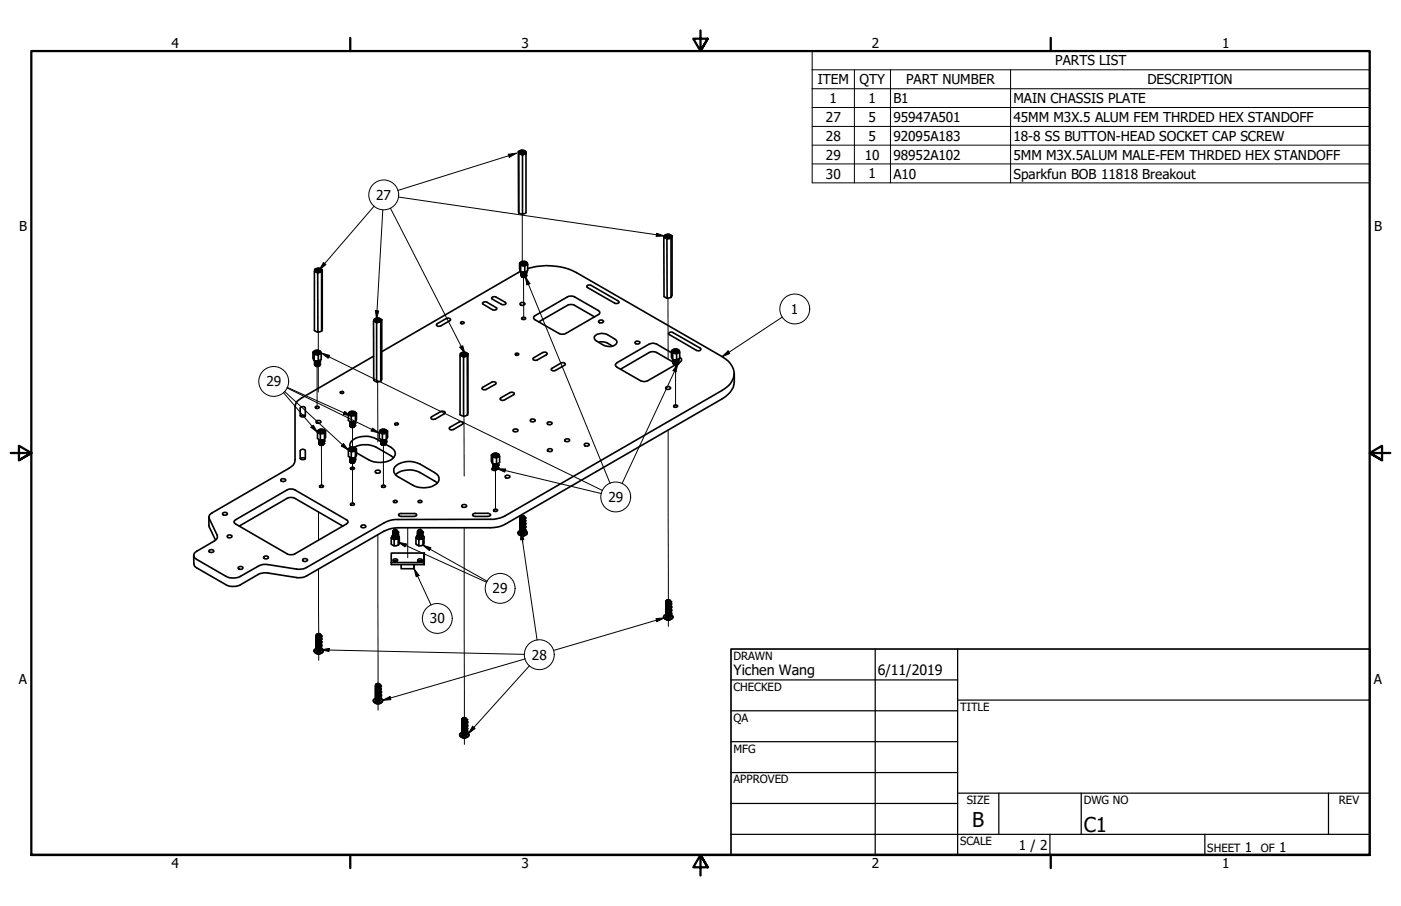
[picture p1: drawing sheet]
<svg xmlns="http://www.w3.org/2000/svg" width="432mm" height="279mm" viewBox="0 0 432 279" stroke-linecap="round" stroke-linejoin="round" font-family="sans-serif">
<defs><g id="words">
<g font-size="6.3">
<text x="299.7" y="255.1">B</text>
<text x="334" y="256.5">C1</text>
</g>
<g font-size="4.4">
<text x="226.1" y="208">Yichen Wang</text>
<text x="270.5" y="208.2">6/11/2019</text>
</g>
<g font-size="4.2">
<text x="52.8" y="14.7">4</text>
<text x="160.8" y="14.7">3</text>
<text x="268.7" y="14.7">2</text>
<text x="376.7" y="14.7">1</text>
<text x="325.2" y="20.2">PARTS LIST</text>
<text x="252" y="26">ITEM</text>
<text x="264.9" y="26">QTY</text>
<text x="279.3" y="26">PART NUMBER</text>
<text x="353.6" y="26">DESCRIPTION</text>
<text x="255.7" y="31.8">1</text>
<text x="267.7" y="31.8">1</text>
<text x="275.3" y="31.8">B1</text>
<text x="312.4" y="31.8">MAIN CHASSIS PLATE</text>
<text x="254.5" y="37.6">27</text>
<text x="267.7" y="37.6">5</text>
<text x="275.3" y="37.6">95947A501</text>
<text x="312.4" y="37.6">45MM M3X.5 ALUM FEM THRDED HEX STANDOFF</text>
<text x="254.5" y="43.4">28</text>
<text x="267.7" y="43.4">5</text>
<text x="275.3" y="43.4">92095A183</text>
<text x="312.4" y="43.4">18-8 SS BUTTON-HEAD SOCKET CAP SCREW</text>
<text x="254.5" y="49.2">29</text>
<text x="266.6" y="49.2">10</text>
<text x="275.3" y="49.2">98952A102</text>
<text x="312.4" y="49.2">5MM M3X.5ALUM MALE-FEM THRDED HEX STANDOFF</text>
<text x="254.5" y="55.1">30</text>
<text x="267.7" y="55">1</text>
<text x="275.3" y="55.1">A10</text>
<text x="312.4" y="55.1">Sparkfun BOB 11818 Breakout</text>
<text x="116" y="61.7">27</text>
<text x="5.9" y="71.4">B</text>
<text x="423.5" y="71.4">B</text>
<text x="243.8" y="96.8">1</text>
<text x="82.1" y="119.2">29</text>
<text x="187.5" y="154.8">29</text>
<text x="151.8" y="183">29</text>
<text x="132.5" y="192.3">30</text>
<text x="164" y="203.5">28</text>
<text x="5.8" y="211.1">A</text>
<text x="423.4" y="211.1">A</text>
<text x="314" y="262.3">1 / 2</text>
<text x="383.7" y="262.8">1</text>
<text x="394.2" y="262.8">1</text>
<text x="52.8" y="267.7">4</text>
<text x="160.8" y="267.7">3</text>
<text x="268.7" y="267.7">2</text>
<text x="376.7" y="267.7">1</text>
</g>
<g font-size="3.5">
<text x="226.1" y="203.5">DRAWN</text>
<text x="226.1" y="213">CHECKED</text>
<text x="295.9" y="219.2">TITLE</text>
<text x="226.1" y="222.6">QA</text>
<text x="226.1" y="232.1">MFG</text>
<text x="226.1" y="241.6">APPROVED</text>
<text x="297.9" y="248">SIZE</text>
<text x="334" y="248">DWG NO</text>
<text x="412.7" y="247.9">REV</text>
<text x="295.9" y="260.7">SCALE</text>
<text x="372.1" y="262.8">SHEET</text>
<text x="388.6" y="262.8">OF</text>
</g>
</g></defs>
<!-- layer: Tweak Trail (ANSI) -->
<g fill="none" stroke="#000" stroke-width=".31">
<path d="M161 66v14.6M161.4 85.5v12.6M205.9 91.9v18.6M97.7 113v12.5M98.1 102.4v18.5M116.4 117.8l.1 18.5M208.2 112.6v12.6M99.1 136h.1M99.1 137.4v12.5M108.6 130.5h.1M108.6 131.8v6.1M118.2 136h.1"/>
<path d="M118.2 137.4v12.5M143 128.3l.1 18.5M205.9 132.6l.1 52.7M98.2 157.9v8.7M108.6 141.5h.1M108.6 142.9v12.5M152.7 144.7v12.6M161.1 158.6v.7M98.2 175.5v20.2M116.5 164.9v46.2M121.9 162.8v.9M125.7 162.8v9.2"/>
<path d="M129.5 162.8v.9M143.1 162.8v58.9M161.1 165.4v1.9M206 191.3v1.9M98.2 201.7v1.9M116.5 217.1v1.9M143.1 227.6v2"/>
</g>
<!-- layer: Visible (ANSI) -->
<g fill="none" stroke="#000" stroke-width=".51">
<path d="M159.8 46.7l.1 19M159.9 47.5l1.1 .3M159.9 46.8a1.41 1.41 0 0 1 2.2 .2 1.35 1.35 0 0 1-2.3 .1zM159.9 47.5v18.2M160.3 46.7l.4-.1a.81 .81 0 0 1 1 .4l-.3 .4h-.7l-.5-.3zM160.4 47.3a.62 .62 0 0 1 .5-.7 .62 .62 0 0 1 .7 .5l-.1 .2M160.4 47.3v-.2l.1 .3h.9M160.4 47.1a.72 .72 0 0 1 1.1 .1 .64 .64 0 0 0-1.1 0M160.4 47.3l.2-.2 .9 .2M160.4 47.2l.5-.1 .6 .2M160.7 46.9h.5M160.7 47.1h.5"/>
<path d="M160.7 47.3h.5M161 47.8v18.2M161.4 46.8l-.6-.1-.5 .2M162.1 47.4v18.2l-1.1 .4M162.1 47.4l-1.1 .4M162.1 47.4v-.2a1.15 1.15 0 0 0-1.8-.7l-.5 .2 .1 .8M159.9 65.7l1.1 .3M204.6 73.2l.1 18.2 .9 .5M204.9 72.6a1.2 1.2 0 0 1 2 .5 1.41 1.41 0 0 1-2.2-.1zM205.3 73.2l-.1-.1a.61 .61 0 0 1 .7-.5 .61 .61 0 0 1 .5 .7M205.3 73.1a.68 .68 0 0 1 1.1 .1M205.3 73.2l.5-.2 .6 .3"/>
<path d="M205.4 72.6l.7-.1 .5 .3a.7 .7 0 0 1-.7 .6 .7 .7 0 0 1-.7-.6zM205.4 73.3h.8M205.5 73.3h.7M205.5 72.9h.6M205.5 73.1h.6M205.5 73.3h.6M205.5 73.7l.1 18.2M206.2 72.7l-.9 .1M206.4 73.2l-.7-.4-.4 .2 .1 .3M206.8 73.5l-1.3 .2M206.8 73.5v18.2M207.1 72.8v18.2l-.3 .7"/>
<path d="M207.1 72.8l-.3 .7M207.1 72.8a1.51 1.51 0 0 0-2.5 .4l.9 .5M96.9 83.8v18.1l1.1 .5M97.1 83.1a1.29 1.29 0 0 1 2.1 .3 1.29 1.29 0 0 1-2.2-.1zM97.3 83.2l.6-.3 .9 .3a.74 .74 0 0 1-.7 .6 .74 .74 0 0 1-.8-.6zM97.5 83.7l-.1-.2a.76 .76 0 0 1 1.3 0l-.1 .2M97.5 83.6a.72 .72 0 0 1 1.2 0 .55 .55 0 0 0-.6-.4 .55 .55 0 0 0-.5 .5M97.5 83.7l.5-.2 .6 .2M97.5 83.7l.2-.2 .9 .2M97.7 83.8h.8M97.7 83.8h.7M97.8 83.3h.5"/>
<path d="M97.8 83.6h.5M97.8 83.8h.5M97.9 84.2l.1 18.2M98.5 83.2h-1M98.7 83.7h.1M99.1 83.9l-1.2 .3M99.1 83.9v18.2M99.3 83.2v18.1l-.2 .8M99.3 83.2l-.2 .7M99.3 83.2a1.59 1.59 0 0 0-2.3 .1l-.1 .5 1 .4M115.1 99.1l.1 18.1 .9 .5M115.4 98.4a1.25 1.25 0 0 1 2.1 .5 1.47 1.47 0 0 1-2.2-.1z"/>
<path d="M115.7 98.6l.9-.3 .6 .3a.74 .74 0 0 1-.8 .6 .74 .74 0 0 1-.7-.6zM115.8 99.1l-.1-.2a.61 .61 0 0 1 .7-.5 .61 .61 0 0 1 .5 .7M115.8 98.9a.72 .72 0 0 1 1.2 .1 .55 .55 0 0 0-.6-.4 .55 .55 0 0 0-.5 .5M115.8 99.1l.5-.2 .6 .2M115.8 99.1l.2-.2 .9 .2M116 99.1h.8M116.1 98.7h.5M116.1 98.9h.5M116.1 99.6v18.1M116.6 99.1h-.5h.6M116.8 98.6h-1M117.3 99.4l-1.2 .2"/>
<path d="M117.3 99.4v18.1M117.7 98.6v18.2l-.4 .7M117.7 98.6l-.4 .8M117.7 98.6a1.61 1.61 0 0 0-2.4 0l-.2 .5 1 .5M134.7 99.8l3.2-1.7 .8 .2 .2 .4-.2 .2-3.1 1.7a.81 .81 0 0 1-1.1-.4zM142.2 99.3h.5l.4 .3-.7 .3-.5-.3zM148.8 93.3l.6-.2 .7 .1 3 1.8-.1 .4-.6 .2-.6-.1-3-1.8zM151.6 91.7l.7-.2 .6 .1 2.8 1.6 .3 .4-.7 .4-.7-.1-2.8-1.6-.3-.4zM160.1 81.2v1.9a1.43 1.43 0 0 0 2.5 .3v-1.9M160.1 81.2a1.43 1.43 0 0 1 2.5 .3 1.49 1.49 0 0 1-2.2 .1zM160.3 81a1.36 1.36 0 0 1 2.2 .3 1.29 1.29 0 0 1-2.2-.1zM160.4 93.5l.3-.2 1 .2v.4l-.2 .1a.77 .77 0 0 1-1.2-.3z"/>
<path d="M160.4 83.7l-42.7 24.8M160.5 81.9v1.9M160.7 81.2l.5-.4 .9 .3a.74 .74 0 0 1-.7 .6 .74 .74 0 0 1-.7-.5zM160.7 85.1l.1 .3 .6 .1M160.7 83.8a.82 .82 0 0 0 .7 .5 .82 .82 0 0 0 .7-.5M160.7 83.9h.1M160.7 83.8l.6 .3 .6-.2M160.8 85.4h.2M160.9 81.1h.8M161 97.9h.9l.1 .4-.8 .3-.4-.3zM161 81.7h.8M161 83.9h.7"/>
<path d="M161.1 81.3h.5M161.1 85.3h.5M161.1 85.1h.5M161.1 84.9h.5M161.1 84.7h.5M161.1 84.5h.5M161.1 84.3h.5M161.7 85.5h-.4M161.7 82v1.9M161.8 81l.3 .3M161.8 81l.3 .2-.2 .4M161.8 81l.3 .3-.2 .3a.43 .43 0 0 0-.1-.5 .43 .43 0 0 0-.5-.1l-.6 .2 .1 .4 .6-.2 .5 .2"/>
<path d="M161.8 85.4l-.8 .1M161.9 83.9l-1 .1M161.9 81.5a.69 .69 0 0 0-1.1 0 .67 .67 0 0 1 1.1 0M162.1 83.8h.1M162.1 84.9l-.1 .4-.6 .2 .5-.2-.2 .2-.7-.1h.9M162.1 84.7a.78 .78 0 0 1-.7 .6 .78 .78 0 0 1-.7-.5M162.1 84.5a.78 .78 0 0 1-.7 .6 .78 .78 0 0 1-.7-.5 .82 .82 0 0 0 1.4 0M162.1 84.3a.76 .76 0 0 1-.7 .6 .76 .76 0 0 1-.7-.5M162.1 84.1a.76 .76 0 0 1-.7 .6 .76 .76 0 0 1-.7-.5M162.1 83.9a.78 .78 0 0 1-.7 .6 .78 .78 0 0 1-.7-.5M162.1 85l-.2 .3M162.1 84.8a.8 .8 0 0 1-.7 .5 .8 .8 0 0 1-.7-.4"/>
<path d="M162.1 84.4a.78 .78 0 0 1-.7 .6 .78 .78 0 0 1-.7-.5M162.1 84.2a.83 .83 0 0 1-1.4 .1M162.1 84a.8 .8 0 0 1-.7 .5 .8 .8 0 0 1-.7-.4M162.1 83.8a.83 .83 0 0 1-1.4 .1M162.1 84.6h.1M162.6 82.8a20.6 20.6 0 0 1 15.1 1.3l44.9 25.9a5.8 5.8 0 0 1 3.5 6.5 6.7 6.7 0 0 1-3.5 3.9l-66.9 38.7-1.6 .7-1.9 .3-31.4 .2-2.5 1-24.9 14.2h-2l-10.1-1.4-1.7 .5-6 3.4-2.1 .2-1.8-.5-9.1-5.2a1.34 1.34 0 0 1-.9-1.2 1.34 1.34 0 0 1 .9-1.3l5.5-3.2a1.48 1.48 0 0 0 .8-1.8l-2.4-5a1.36 1.36 0 0 1 .8-1.8l23.8-13.8a2.9 2.9 0 0 0 1.8-2.6v-16.4a3.1 3.1 0 0 1 1.9-2.6l22.3-12.9M164.6 97.5l10.3-5.9 .9-.3 1.3 .3 7.3 4.2a.7 .7 0 0 1 .3 1l-10.3 6-.9 .3-1.3-.3-7.3-4.2a.7 .7 0 0 1-.3-1.1zM181 88.1l.5-.2 .7 .1 8.4 4.8 .2 .4-.7 .4-.7-.1-8.4-4.9-.2-.1zM183.3 97.7l-6.2-3.5-1.3-.3-.9 .3-8.8 5.1M184.5 99.1l.4-.4a.85 .85 0 0 1 1.2 .4l-.4 .4-.7 .1-.3-.1zM206.8 91.7l-1.2 .2M96.5 108.6v1.8a1.47 1.47 0 0 0 2.5 .5v-1.9"/>
<path d="M96.5 108.6a1.47 1.47 0 0 1 2.5 .4 1.55 1.55 0 0 1-2.3 0zM96.7 108.4a1.36 1.36 0 0 1 2.2 .4 1.29 1.29 0 0 1-2.3-.2zM96.8 109.3v1.9M97 112.5l.7 .4M97 111.3a.82 .82 0 0 0 .8 .4 .82 .82 0 0 0 .7-.4M97.1 111.3l.6 .2 .5-.2-.9 .1M97.2 108.9a.72 .72 0 0 1 1.1 .1M97.2 108.4l.7-.1 .5 .2a.71 .71 0 0 1-.6 .7 .71 .71 0 0 1-.8-.6zM97.2 112.8h1M97.3 108.5h.7M97.3 109.1h.9M97.3 111.3l.7 .1"/>
<path d="M97.4 108.7h.6M97.4 112.7h.6M97.4 112.5h.6M97.4 112.3h.6M97.4 111.9h.6M97.4 111.7h.6M98 112.1h-.6M98 112.9l-.3 .1M98.1 109.5v1.9M98.2 108.3l.3 .4M98.2 108.3l.3 .3-.2 .4M98.2 108.3l.2 .4-.2 .3a.45 .45 0 0 0-.1-.5 .45 .45 0 0 0-.5 0l-.5 .1 .1 .4 .5-.2 .5 .2"/>
<path d="M98.3 108.9a.69 .69 0 0 0-1.1 .1M98.5 111.2h.1M98.5 112.3v.3l-.8 .3 .6-.1-.2 .1-.8-.1h.9M98.5 112.1a.78 .78 0 0 1-.7 .6 .78 .78 0 0 1-.8-.4M98.5 112a.78 .78 0 0 1-.7 .5 .78 .78 0 0 1-.8-.4M98.5 111.8a.76 .76 0 0 1-.7 .5 .76 .76 0 0 1-.8-.5M98.5 111.5a.76 .76 0 0 1-.7 .6 .76 .76 0 0 1-.8-.5M98.5 111.3a.78 .78 0 0 1-.7 .6 .78 .78 0 0 1-.8-.5M98.5 112.5l-.2 .3M98.5 112.3a.85 .85 0 0 1-.8 .5 .85 .85 0 0 1-.7-.5M98.5 112.1a.91 .91 0 0 1-1.5 0M98.5 111.8a.87 .87 0 0 1-1.5 .2"/>
<path d="M98.5 111.6a.88 .88 0 0 1-1.5 .2M98.5 111.4a.85 .85 0 0 1-.8 .5 .85 .85 0 0 1-.7-.4M98.5 111.3a.91 .91 0 0 1-1.5 0M98.5 111.2v.1M98.5 112v.1M99.1 102.1l-1.1 .3M117.3 117.5l-1.2 .2M141.8 109.7v18.2l1.1 .4M142 109a1.28 1.28 0 0 1 2.1 .4 1.32 1.32 0 0 1-2.2-.2zM142.4 109.2a.67 .67 0 0 1 .7-.2 .67 .67 0 0 1 .4 .7l-.6-.3-.5 .2zM142.4 109h1l.3 .1v.4l-1 .2-.5-.3zM142.4 109.5a.72 .72 0 0 1 1.2 0"/>
<path d="M142.4 109.6l.4-.2 .7 .2M142.6 109.7h.8M142.6 109.7h.7M142.7 109.3h.5M142.7 109.5h.5M142.7 109.7h.5M142.9 110.1v18.2M143.4 109.1l-1 .1M143.6 109.6h.1M143.6 109.5l-.8-.3-.4 .1 .1 .4M144 109.9l-1.1 .2M144 109.9l.1 18.1"/>
<path d="M144.2 109.1l-.1 18.9M144.2 109.1l-.2 .8M144.2 109.1a1.59 1.59 0 0 0-2.3 .1l-.1 .5 1.1 .4M148.8 119.4l3.1-1.7 .6 .1 .4 .3-.2 .4-3.1 1.7-.9-.2-.2-.2zM158.8 109.2l.5-.3 .6 .4-.7 .3zM164.3 110.6l3.3-2a.81 .81 0 0 1 1.1 .4l-.3 .4-3.1 1.7-1-.2zM169.9 113.8l3.3-1.9a.81 .81 0 0 1 1 .4l-.2 .3-3.1 1.8-.9-.2zM183.3 103.7a3.6 3.6 0 0 1 3.9-.5l2.2 1.3a1.09 1.09 0 0 1 .7 1.2 1.09 1.09 0 0 1-.9 .9l-1.2 .3a6.4 6.4 0 0 1-4.2-1.7 1.07 1.07 0 0 1-.5-1.5zM184.5 105.5l1.1-.1a5.1 5.1 0 0 1 3.2 1.3M195.9 105.3l.6-.1 .7 .2a.74 .74 0 0 1-.7 .7 .74 .74 0 0 1-.8-.6zM205.3 119.4l.3-.1a.81 .81 0 0 1 1.1 .3l-.3 .4-.7 .1-.5-.3zM206.2 102.6l.6-.2 .6 .2 8.4 4.8 .2 .4-.4 .3h-.9l-8.4-4.9-.2-.4z"/>
<path d="M206.9 108.8l-4.5-2.7-1.4-.2-.9 .2-10 5.8a.71 .71 0 0 0-.4 .7 .71 .71 0 0 0 .4 .6l7.3 4.2 1.4 .3 .8-.3 8.4-4.8M206.9 108.2v1.8a1.47 1.47 0 0 0 2.6 .5v-1.9M206.9 108.2a1.47 1.47 0 0 1 2.6 .4 1.58 1.58 0 0 1-2.3 0zM207.2 108a1.36 1.36 0 0 1 2.2 .4 1.35 1.35 0 0 1-2.3-.1zM207.3 108.9v1.9M207.5 108.2l.5-.3 .9 .2a.74 .74 0 0 1-.7 .7 .74 .74 0 0 1-.7-.6zM207.5 112.1l.7 .4M207.5 111.4a.76 .76 0 0 0 .8 .6 .76 .76 0 0 0 .7-.6 .85 .85 0 0 1-.7 .6 .85 .85 0 0 1-.8-.4M207.5 110.9a.82 .82 0 0 0 .7 .4 .82 .82 0 0 0 .8-.4 .85 .85 0 0 1-.8 .5 .85 .85 0 0 1-.7-.5M207.6 108.3a.66 .66 0 0 1 .7-.3 .66 .66 0 0 1 .5 .6l.1-.3-.2-.4 .3 .4-.3 .3-.5-.1-.5 .1zM207.6 110.9l.6 .2 .5-.2-.9 .2M207.6 108.5a.72 .72 0 0 1 1.2 .1"/>
<path d="M207.7 112.5h1M207.8 108.1h.7M207.8 108.7h.9M207.9 108.3h.6M207.9 112.3h.6M207.9 112.1h.6M207.9 112h.6M207.9 111.8h.6M207.9 111.5h.6M207.9 111.3h.6M208.5 109.1v1.9l-.7-.1M208.5 112.5l-.3 .1"/>
<path d="M208.7 107.9l.3 .4M208.8 108.5a.69 .69 0 0 0-1.2 .1M209 111.6a.78 .78 0 0 1-.7 .5 .78 .78 0 0 1-.8-.4l-5.1-3-1.4-.2-.9 .2-8.8 5.2M209 110.8h.1M209 112v.2l-.8 .3 .6-.1-.2 .1h-.8h.9M209 111.8a.78 .78 0 0 1-.7 .5 .78 .78 0 0 1-.8-.4M209 111.2a.76 .76 0 0 1-.7 .6 .76 .76 0 0 1-.8-.5M209 110.9a.78 .78 0 0 1-.7 .6 .78 .78 0 0 1-.8-.4M209 112.1l-.2 .3M209 111.9a.85 .85 0 0 1-.8 .5 .85 .85 0 0 1-.7-.4M209 111.7a.91 .91 0 0 1-1.5 .1M209 111.3a.88 .88 0 0 1-1.5 .1"/>
<path d="M209 111.1a.85 .85 0 0 1-.8 .5 .85 .85 0 0 1-.7-.5M209 111.6v.1M209.5 110.2l.1 .1a.71 .71 0 0 1 .5 .7 .71 .71 0 0 1-.5 .6l-.6 .4M226.3 115.2a7.3 7.3 0 0 1-1.3 5.8l-2.4 2-66.9 38.7-1.6 .7-2.9 .4h-28.4l-2 .1-2.5 .9-24.9 14.3h-2l-10.1-1.4-1.7 .5-6 3.4-2.1 .2-1.8-.5-9.1-5.2a1.34 1.34 0 0 1-.8-1.2l-.1-2.6M92.6 128.3l.6-.3 .9 .3M92.6 125.7l.6-.3a.68 .68 0 0 1 .9 .5v2.2a.9 .9 0 0 1-1.6 0zM92.6 138.8l.6-.2 .8 .2 .1 2.5a.9 .9 0 0 1-1.6 0zM97.2 125.5l.7-.2 .5 .4-.8 .3zM97.5 129.8l1.1-.1 .3 .3v.3l-.6 .3-.7-.2-.2-.2zM98.2 132.7a1.17 1.17 0 0 1 1.9 .5 1.4 1.4 0 0 1-2.1-.1zM98.2 132.6a1.43 1.43 0 0 1 2.1 .5l-.3 .6h-.6a.9 .9 0 0 1-1.4-.3l-.1-.1zM98.3 135.6a.86 .86 0 0 0 1.3 .3"/>
<path d="M98.4 132.8l.5-.2 .9 .3a.74 .74 0 0 1-.7 .6 .74 .74 0 0 1-.7-.7zM98.4 135.8a.78 .78 0 0 0 .7 .4 .78 .78 0 0 0 .7-.6l-.2 .3M98.4 135.6l.1 .3 .6 .1M98.4 135.8v.1M98.4 136.8h.1M98.5 132.9l.8-.1 .3 .2 .1 .3-.6-.1-.5 .1zM98.5 133.2a.72 .72 0 0 1 1.1 .1l-.7-.3-.4 .2 .1 .2M98.6 135.7h1M98.6 133.3l.3-.1 .8 .1M98.7 137.2h.9M98.7 133.4l.3-.1zM98.7 133h.6"/>
<path d="M98.7 133.9v1.9l.7-.1-.6 .1-.3-.2M98.7 137.2h.6M98.7 137h.6M98.7 136.8h.6M98.7 136.7h.6M98.7 136.4h.6M98.7 136.2h.6M98.7 136h.6M98.7 133.2l.3 .1M99 133.3l.5 .1M99.4 132.8l-.9 .1M99.6 135.6l-.5 .4 .5-.1"/>
<path d="M99.7 137l-.5 .3-.6-.1M99.8 136.7a.81 .81 0 0 1-.6 .5 .81 .81 0 0 1-.8-.4 .79 .79 0 0 0 .7 .5 .79 .79 0 0 0 .7-.5M99.8 136.5a.78 .78 0 0 1-.7 .5 .78 .78 0 0 1-.7-.4M99.8 136.1a.87 .87 0 0 1-1.4 .2 .76 .76 0 0 0 .7 .5 .76 .76 0 0 0 .7-.5 .81 .81 0 0 1-.6 .5 .81 .81 0 0 1-.8-.3M99.8 136.1a.76 .76 0 0 1-.7 .6 .76 .76 0 0 1-.7-.6M99.8 135.8a.78 .78 0 0 1-.7 .6 .78 .78 0 0 1-.7-.4M99.8 136.5a.78 .78 0 0 1-.7 .6 .78 .78 0 0 1-.7-.4M99.8 136a.8 .8 0 0 1-.7 .5 .8 .8 0 0 1-.7-.5M99.8 135.8a.83 .83 0 0 1-1.4 .1M100 133.7v1.8M100.3 132.9v1.9a1.43 1.43 0 0 1-2.4 .4v-1.9M104.8 120.9l.9-.2 .2 .3-.6 .3z"/>
<path d="M107.5 138.4a1.46 1.46 0 0 1 2.2 .1 1.19 1.19 0 0 1-1.1 .7 1.19 1.19 0 0 1-1.1-.8zM107.7 138.1a1.49 1.49 0 0 1 2.1 .5l-.3 .6-1.2 .2-.9-.6zM107.7 127.1a1.25 1.25 0 0 1 2 .6 1.46 1.46 0 0 1-2.2-.1zM107.7 127.1a1.43 1.43 0 0 1 2.1 .5l-.3 .5-1.2 .2-.9-.5zM107.9 138.4l.2-.2a.84 .84 0 0 1 1.3 .4 .84 .84 0 0 1-.8 .4 .84 .84 0 0 1-.7-.6zM107.9 127.3l.6-.2a.73 .73 0 0 1 .9 .5l-.4 .4-.8-.1-.4-.3zM107.9 130.2a.78 .78 0 0 0 .8 .5 .78 .78 0 0 0 .6-.6l-.1 .3M107.9 130l.2 .4 .5 .1M107.9 130.1a.85 .85 0 0 0 1.3 .3M107.9 130.5v.1M107.9 131.3h.1M108 138.7a.78 .78 0 0 1 1.2 .1"/>
<path d="M108 127.7a.78 .78 0 0 1 1.2 .1l-.8-.4-.3 .2v.3M108.1 138.9a.59 .59 0 0 1 .4-.7 .59 .59 0 0 1 .7 .4l-.1 .3M108.1 138.9l.2-.2 .9 .2M108.1 138.9l.5-.2 .6 .2M108.1 127.8a.59 .59 0 0 1 .4-.7 .59 .59 0 0 1 .7 .5l-.1 .3M108.1 127.8l.3-.2 .8 .2M108.1 127.8l.5-.2 .6 .2M108.2 138.9h.3zM108.2 131.7h.9M108.2 127.9l.3-.1zM108.3 128.3v1.9M108.3 139.4v1.8"/>
<path d="M108.3 138.5h.5M108.3 138.7l.2 .2M108.3 127.4l.5 .1M108.3 131.7h.5M108.3 131.5h.5M108.3 131.3h.5M108.3 131.1h.5M108.3 130.9h.5M108.3 130.7h.5M108.3 130.5h.5M108.3 127.7l.2-.1v.2M108.5 138.9h.5"/>
<path d="M108.5 127.8l.5 .1M109 138.4h-.9M109 127.3l-.9 .1M109.1 130.2l-.8 .1-.2-.2 .2 .2 .7-.1h-.7M109.2 138a7.7 7.7 0 0 1 6.8-.1l5.3 3.3M109.2 127.8h.1M109.2 138.8l-.2-.3-.6-.1-.3 .2v.3M109.2 130.1l-.6 .4 .6-.1M109.2 138.8v.1M109.3 131.5l-.5 .3-.7-.2M109.3 131.1a.8 .8 0 0 1-.6 .6 .8 .8 0 0 1-.8-.4l.2 .3M109.3 130.9a.78 .78 0 0 1-.6 .6 .78 .78 0 0 1-.8-.4"/>
<path d="M109.3 130.7a.76 .76 0 0 1-.7 .6 .76 .76 0 0 1-.7-.5M109.3 130.6a.76 .76 0 0 1-.7 .5 .76 .76 0 0 1-.7-.5M109.3 130.3a.78 .78 0 0 1-.6 .6 .78 .78 0 0 1-.8-.5M109.3 131.3a.87 .87 0 0 1-1.2 .3M109.3 131a.78 .78 0 0 1-.6 .6 .78 .78 0 0 1-.8-.5M109.3 130.9a.85 .85 0 0 1-1.4 0M109.3 130.6a.83 .83 0 0 1-1.4 .1M109.3 130.4a.83 .83 0 0 1-1.4 .2M109.3 130.2a.8 .8 0 0 1-.7 .5 .8 .8 0 0 1-.7-.4M109.3 130.8v.1M109.5 128.1v1.9M109.5 139.2v1.8"/>
<path d="M109.9 138.4v1.9a1.43 1.43 0 0 1-2.5 .4v-1.9M109.9 127.4v1.9a1.43 1.43 0 0 1-2.5 .4v-1.9M117.2 132.7a1.25 1.25 0 0 1 2.1 .5 1.46 1.46 0 0 1-2.3-.1zM117.2 132.6a1.88 1.88 0 0 1 2.2 .3l-.2 .5a1.78 1.78 0 0 1-2 0l-.3-.1zM117.4 136.3a7.1 7.1 0 0 0-8.9-.4 1.72 1.72 0 0 0-.5 2.1M117.4 136.3a.81 .81 0 0 0 .8 .5 .81 .81 0 0 0 .7-.5 .86 .86 0 0 1-.7 .5 .86 .86 0 0 1-.8-.3M117.4 135.6l.2 .3 .6 .1M117.4 135.6a.85 .85 0 0 0 1.3 .3M117.5 132.8l.2-.1a.81 .81 0 0 1 1.2 .4 .95 .95 0 0 1-1.5 0zM117.5 136.8h-.1M117.6 133.2a.72 .72 0 0 1 1.1 .1M117.7 137.2a.82 .82 0 0 0 1.2-.5 .85 .85 0 0 1-.7 .5 .85 .85 0 0 1-.8-.4 .82 .82 0 0 0 1.4 .2 4.3 4.3 0 0 1 3.1 2.9 3.6 3.6 0 0 1-3.9 2.7h-1.9l-1.7-.4-4.5-2.6"/>
<path d="M117.7 135.7h.9M117.8 133.2l.9 .1-.6-.1-.5 .1zM117.9 133h.5M117.9 133.9v1.8h.7l-.6 .1-.4-.2M117.9 137.2h.5M117.9 137h.5M117.9 136.8h.5M117.9 136.6h.5M117.9 136.4h.5M117.9 136.2h.5M117.9 136h.5M117.9 133.2l.1 .1"/>
<path d="M118 133.3l.6 .1M118 133.3l-.3 .1M118 133.3l-.2 .1M118.6 132.8l-1 .1M118.6 137.2h-.9M118.7 133.3a.55 .55 0 0 0-.5-.4 .55 .55 0 0 0-.5 .4l-.2-.1a.65 .65 0 0 1 .6-.5 .65 .65 0 0 1 .6 .5v.2M118.7 135.6l-.5 .4 .5-.1M118.7 133.3h.1M118.9 135.6l-.2 .3M118.9 135.6a.78 .78 0 0 1-.7 .6 .78 .78 0 0 1-.8-.4M118.9 136.5a.81 .81 0 0 1-.7 .5 .81 .81 0 0 1-.8-.5M118.9 136a.83 .83 0 0 1-.7 .6 .83 .83 0 0 1-.8-.5"/>
<path d="M118.9 135.8a.83 .83 0 0 1-.7 .6 .83 .83 0 0 1-.8-.4M118.9 136.5a.87 .87 0 0 1-1.5 .2M118.9 136.1a.88 .88 0 0 1-1.5 .2M118.9 136a.85 .85 0 0 1-.7 .5 .85 .85 0 0 1-.8-.5M118.9 135.7a.84 .84 0 0 1-.7 .6 .84 .84 0 0 1-.8-.5M119.1 133.7v1.8M119.4 132.9v1.9a1.47 1.47 0 0 1-2.5 .4v-1.9M121.7 130.6l.2-.1a.64 .64 0 0 1 .9 .2l-.7 .4-.3-.1zM132.8 128.7l3.3-1.9 .7 .1 .4 .3-.2 .4-3.1 1.7a.71 .71 0 0 1-1.1-.4zM138.5 132l3.2-2 1 .2 .1 .2-.2 .4-3.1 1.7a.81 .81 0 0 1-1.1-.4zM144.1 128l-1.2 .3M154.2 122.9l3-1.8 .6-.1 .6 .2-.1 .5-2.8 1.6-.7 .2-.6-.2z"/>
<path d="M158.2 132.5l.4-.2a.81 .81 0 0 1 1 .4 .84 .84 0 0 1-.7 .5 .84 .84 0 0 1-.8-.5zM163.6 129.3h1l.4 .3-.1 .3-.6 .2-.7-.1-.2-.2zM168.8 130.2l.6-.1 .7 .2a.7 .7 0 0 1-.7 .7 .7 .7 0 0 1-.7-.6zM168.8 138.6l.4-.2a.81 .81 0 0 1 1 .4 .84 .84 0 0 1-.7 .5 .84 .84 0 0 1-.8-.6zM174.2 135.5l.3-.1a.81 .81 0 0 1 1.1 .4l-.3 .3-.7 .1-.5-.3zM180.2 136.8h1l.4 .3-.1 .3-.5 .2-.7-.1-.2-.2zM207.8 125h.9l.2 .3-.8 .3-.5-.3zM64.4 159.4l.1 3.2 1.9 4M68.7 158.2l.3-.1a.81 .81 0 0 1 1.1 .3l-.3 .4-.7 .1-.5-.3zM86.7 147.8l1-.1 .4 .3-.1 .3-.6 .2-.7-.1-.1-.2zM92.6 141.5l.2-.2a1.08 1.08 0 0 1 1.3 .2M98.5 149.9l.8-.3 .4 .5-.8 .2z"/>
<path d="M107.9 141.1l.2 .3 .5 .1M107.9 141.2a.85 .85 0 0 0 1.3 .2M107.9 142.3v.1M108 144.3l.8-.2 .4 .4-.7 .3zM108 155.4l.8-.3 .4 .5-.7 .2zM108.1 141.2l.4 .2 .5-.2h-.7M108.1 141.2h1M108.3 142.7h.5M108.3 142.6h.5M108.3 142.4h.5M108.3 142.1h.5M108.3 141.9h.5"/>
<path d="M108.3 141.7h.5M108.3 141.5h.5M109.1 142.7h-.9M109.2 141.2l-.6 .3 .6-.1M109.3 142.6l-.5 .2-.7-.1M109.3 141.1l-.1 .3M109.3 142.2a.8 .8 0 0 1-.6 .6 .8 .8 0 0 1-.8-.4l.2 .3M109.3 142a.76 .76 0 0 1-.7 .6 .76 .76 0 0 1-.7-.6M109.3 141.8a.76 .76 0 0 1-.7 .6 .76 .76 0 0 1-.7-.5M109.3 141.5a.78 .78 0 0 1-.6 .6 .78 .78 0 0 1-.8-.4 .78 .78 0 0 0 .7 .5 .78 .78 0 0 0 .7-.5M109.3 141.4a.78 .78 0 0 1-.6 .5 .78 .78 0 0 1-.8-.4M109.3 141.2a.78 .78 0 0 1-.6 .5 .78 .78 0 0 1-.8-.4 .82 .82 0 0 0 1.4 0"/>
<path d="M109.3 142.2a.77 .77 0 0 1-1.2 .5M109.3 142.1a.85 .85 0 0 1-1.4 .1M109.3 141.9a.83 .83 0 0 1-1.4 .1M109.3 141.5a.8 .8 0 0 1-.7 .5 .8 .8 0 0 1-.7-.5M109.3 141.2v.1M109.3 142v.1M115.6 145.4l.5-.4a.7 .7 0 0 1 .7 0 .7 .7 0 0 1 .4 .7l-.6 .2a.73 .73 0 0 1-1-.5zM117.6 149.9l.8-.3 .4 .5-.8 .2-.3-.1zM121.2 154.6l.8-.3 .4 .4-.7 .3zM121.7 144a6.8 6.8 0 0 1 7.8-.9l4.4 2.6a2.04 2.04 0 0 1 1.4 2 2.04 2.04 0 0 1-1.4 1.9 7.3 7.3 0 0 1-6.7 0l-4.5-2.5a2.07 2.07 0 0 1-1-3.1zM121.9 146.4a7.1 7.1 0 0 1 7.6-.7l5.3 3.3M123 158.5l5-.1 .3 .1 .1 .4-.8 .4h-4l-.7-.4z"/>
<path d="M128.8 154.6l.8-.3 .4 .4-.7 .3zM142.4 155.8l.3-.2a.81 .81 0 0 1 1.1 .4l-.3 .4-.7 .1-.5-.4zM145.8 158.5l.6-.2h4l.6 .2 .2 .4-.8 .4h-4l-.6-.2zM151.4 140.3v1.9a1.42 1.42 0 0 0 1.2 1 1.42 1.42 0 0 0 1.4-.6v-1.9M151.4 140.3a1.47 1.47 0 0 1 2.6 .4l-.3 .1a1.78 1.78 0 0 1-2 0zM151.7 140.1a1.4 1.4 0 0 1 2.2 .4 1.31 1.31 0 0 1-2.3-.1zM151.8 141v1.9M152 140.3l.5-.3a.71 .71 0 0 1 1 .5 .82 .82 0 0 1-.8 .4 .82 .82 0 0 1-.7-.6zM152 143a.85 .85 0 0 0 .7 .4 .85 .85 0 0 0 .8-.5 .82 .82 0 0 1-.7 .6 .82 .82 0 0 1-.8-.4M152 143.6a.76 .76 0 0 0 .8 .5 .76 .76 0 0 0 .7-.6 .86 .86 0 0 1-.7 .6 .86 .86 0 0 1-.8-.4M152.1 143l.6 .3 .5-.2-.9 .1M152.1 140.7a.76 .76 0 0 1 1.2 0 .69 .69 0 0 0-1.2 0l.6-.1 .5 .2-1.1-.1a.62 .62 0 0 1 .6-.5 .62 .62 0 0 1 .6 .5l-1 .1"/>
<path d="M152.2 144.5l.1 .1M152.3 157.1h.9l.2 .4-.8 .2-.5-.2zM152.3 140.3h.7M152.3 144.6h.9l-.1 .2-.6 .3-.7-.1-.2-.4 .4-.3 .7 .4M152.4 140.4l.5 .1M152.4 144.5h.6M152.4 144.3h.6M152.4 144.1h.6M152.4 143.8h.5M152.4 143.6h.5M152.4 143.4h.5M153 141.2v1.9h-.7"/>
<path d="M153 144.7h-.3M153.2 140.1l.3 .4M153.2 140.1l.3 .3-.3 .4 .2-.3zM153.5 144.1l-.2 .4-.6 .2 .5-.2-.1 .2-.8-.1h.9M153.5 143.9a.78 .78 0 0 1-.7 .6 .78 .78 0 0 1-.8-.5M153.5 143.7a.76 .76 0 0 1-.7 .6 .76 .76 0 0 1-.8-.5M153.5 143.3a.78 .78 0 0 1-.7 .5 .78 .78 0 0 1-.8-.4M153.5 143.1a.78 .78 0 0 1-.7 .5 .78 .78 0 0 1-.8-.4M153.5 144.2l-.3 .3M153.5 144a.82 .82 0 0 1-.7 .5 .82 .82 0 0 1-.8-.4M153.5 143.8a.91 .91 0 0 1-1.5 .1M153.5 143.4a.85 .85 0 0 1-.8 .5 .85 .85 0 0 1-.7-.5"/>
<path d="M153.5 143.2a.85 .85 0 0 1-.8 .5 .85 .85 0 0 1-.7-.4M153.5 143.8h.1M155.6 146.9a.95 .95 0 0 1 1.6 0l-.3 .4a.84 .84 0 0 1-1.3-.4zM160.3 159.5l.2 .3 .5 .2M160.3 159.7v.1M160.5 159.3v.5M160.5 159.6l.5 .2 .5-.2M160.7 159.1l-.2 .2a.55 .55 0 0 0 .4 .5 .55 .55 0 0 0 .6-.2l-1 .2a.64 .64 0 0 0 .8 .2 .64 .64 0 0 0 .4-.7l-.2-.2M160.8 159.9h.5M161.8 159.6a.83 .83 0 0 1-1.5 .2M161.8 159.8a.83 .83 0 0 1-1.5 .2M161.8 159.4a.77 .77 0 0 1-.7 .7 .77 .77 0 0 1-.8-.5"/>
<path d="M161.8 159.8a.76 .76 0 0 1-.7 .5 .76 .76 0 0 1-.8-.5M161.8 160a.76 .76 0 0 1-.7 .5 .76 .76 0 0 1-.8-.5M64.5 169.7l.3-.2a.81 .81 0 0 1 1.1 .4l-.3 .4-.7 .1-.5-.3zM70.2 165.2l.2-.2 1 .2a.75 .75 0 0 1-.6 .7 .75 .75 0 0 1-.8-.5zM72.3 160.5l16.2-9.4 1.5-.3 .9 .3 15.8 9.2 .4 .2 .2 .6-.6 .5-15.8 9.2-1.5 .3-.9-.3-15.9-9.2-.5-.5zM73.5 174.9l.3-.1a.75 .75 0 0 1 1.1 .3l-.3 .4-.7 .1-.5-.3zM73.7 162.2l14.8-8.5 1-.3 1.4 .3 14.8 8.5M81.3 171.6l.4-.1a.81 .81 0 0 1 1 .4 .84 .84 0 0 1-.7 .4 .84 .84 0 0 1-.8-.5zM93.4 172.4l.6-.1 .7 .2v.4l-.2 .1a.77 .77 0 0 1-1.2-.3zM111.4 162.1l.3-.2a.81 .81 0 0 1 1.1 .4l-.3 .4-.7 .1-.5-.4zM120.6 173.5h10.1M121.1 165.2l-.3 .3a1.17 1.17 0 0 0 .9 .9 1.17 1.17 0 0 0 1.2-.6"/>
<path d="M121.1 165.2v-.1a.58 .58 0 0 0-.4 .7 .58 .58 0 0 0 .6 .4l.2 .2 1.2-.2 .2-.4M121.1 164.1h.1M121.2 165.4a.6 .6 0 0 0 .6 .6 .6 .6 0 0 0 .6-.6M121.2 163.6l-.1 .4 .2 .1M121.3 163.6l.5-.2 .6 .4-.7 .2h-.3zM121.3 164h1M121.3 173.1h1.1l-.7 .1-.5-.2a.71 .71 0 0 1 .6-.7 .71 .71 0 0 1 .8 .6l-.2 .2M121.4 163.5h-.1a.53 .53 0 0 0 .3 .7 .53 .53 0 0 0 .7-.2l-1 .1 .2 .2h.4l-.6-.1-.2-.3M121.4 165.5h.1M121.5 166.4v1.9M121.5 164.3h.5M121.5 164.5h.5"/>
<path d="M121.5 164.9h.5M121.5 165.1h.5M121.5 165.3h.5M121.5 165.5h.5M121.6 173v.2M122 164.7h-.5M122.2 163.5l.4 .5-.7 .3M122.3 165.5h-.9M122.5 165.2a.79 .79 0 0 1-1.2 .2M122.6 164a.83 .83 0 0 1-1.5 .1M122.6 164.2a.83 .83 0 0 1-1.5 .1M122.6 164.4a.83 .83 0 0 1-1.5 .1"/>
<path d="M122.6 164.6a.78 .78 0 0 1-.7 .6 .78 .78 0 0 1-.8-.5M122.6 164.8a.8 .8 0 0 1-.8 .6 .8 .8 0 0 1-.7-.5M122.6 165a.83 .83 0 0 1-1.5 .2M122.6 163.8a.77 .77 0 0 1-.7 .7 .77 .77 0 0 1-.8-.5M122.6 164.1a.76 .76 0 0 1-.7 .6 .76 .76 0 0 1-.8-.5M122.6 164.3a.76 .76 0 0 1-.8 .6 .76 .76 0 0 1-.7-.5M122.6 164.5a.78 .78 0 0 1-.7 .6 .78 .78 0 0 1-.8-.4M122.6 164.7a.78 .78 0 0 1-.7 .6 .78 .78 0 0 1-.8-.5M122.6 164.9a.78 .78 0 0 1-.7 .6 .78 .78 0 0 1-.8-.5M122.6 165.2l.3 .2v.4M122.6 165.2h.1M122.6 165.2l.5 .3-.2 .3"/>
<path d="M122.7 166.2v1.9M123.1 165.5l-.1 2.1a1.38 1.38 0 0 1-2 .5l-.4-.3v-1.9M123.6 174.1v1.3h4M127.6 174.1v1.3zM128.7 165.2l-.3 .3a1.17 1.17 0 0 0 1 .9 1.17 1.17 0 0 0 1.2-.6M128.7 165.2v-.1a.58 .58 0 0 0-.4 .7 .58 .58 0 0 0 .6 .4l.2 .2 1.3-.2 .2-.4M128.7 164.1h.1M128.8 165.4a.6 .6 0 0 0 .6 .6 .6 .6 0 0 0 .6-.6M128.8 163.6l-.1 .3 .2 .2M128.9 163.6l.5-.2 .6 .4-.7 .2h-.3zM128.9 164h1M128.9 173.1h1.1l-.7 .1-.5-.2a.71 .71 0 0 1 .6-.7 .71 .71 0 0 1 .8 .6l-.2 .2"/>
<path d="M129 163.5a.53 .53 0 0 0 .2 .7 .53 .53 0 0 0 .7-.2l-1 .1 .3 .2h.3l-.6-.1-.2-.3M129 165.5h.1M129.1 166.4v1.9M129.2 164.3h.5M129.2 164.5h.5M129.2 164.7h.5M129.2 164.9h.5M129.2 165.1h.5M129.2 165.3h.5M129.2 165.5h.5M129.9 163.5l.3 .5-.7 .3M129.9 165.5h-.9"/>
<path d="M130.1 165.2a.79 .79 0 0 1-1.2 .2M130.2 164a.83 .83 0 0 1-1.5 .1M130.2 164.2a.8 .8 0 0 1-.7 .5 .8 .8 0 0 1-.8-.4M130.2 164.4a.83 .83 0 0 1-1.5 .1M130.2 164.6a.78 .78 0 0 1-.7 .6 .78 .78 0 0 1-.8-.5M130.2 164.8a.85 .85 0 0 1-1.5 .1M130.2 165a.83 .83 0 0 1-1.5 .2M130.2 163.8a.77 .77 0 0 1-.7 .7 .77 .77 0 0 1-.8-.5M130.2 164.1a.78 .78 0 0 1-.7 .6 .78 .78 0 0 1-.8-.5M130.2 164.3a.76 .76 0 0 1-.7 .6 .76 .76 0 0 1-.8-.5M130.2 164.5a.76 .76 0 0 1-.7 .6 .76 .76 0 0 1-.8-.5M130.2 164.7a.78 .78 0 0 1-.7 .6 .78 .78 0 0 1-.8-.5"/>
<path d="M130.2 164.9a.78 .78 0 0 1-.7 .6 .78 .78 0 0 1-.8-.5M130.2 165.2l.3 .2 .1 .4M130.2 165.2l.5 .3-.1 .3M130.2 164.8h.1M130.4 166.2v1.9M130.7 165.5l-.1 2.1a1.38 1.38 0 0 1-1.9 .5l-.5-.3v-1.9M130.7 170.6v3.5zM130.7 170.6h-10.1v3.5h10.1M159.6 164.3a1.58 1.58 0 0 0 1.5 .9 1.58 1.58 0 0 0 1.4-.9M160.3 162.7a.78 .78 0 0 0 .8 .5 .78 .78 0 0 0 .7-.5 .83 .83 0 0 1-1.5 .1M160.3 163.1a.8 .8 0 0 0 .8 .5 .8 .8 0 0 0 .7-.5 .78 .78 0 0 1-.7 .5 .78 .78 0 0 1-.8-.4M160.3 161.5v.1"/>
<path d="M160.3 162.6h.1M160.8 160.1h.5M160.8 160.3h.5M160.8 160.5h.5M160.8 160.7h.5M160.8 160.9h.5M160.8 161.2h.5M160.8 161.4h.5M160.8 161.5h.5M160.8 161.7h.5M160.8 161.9h.5M160.8 162.2h.5"/>
<path d="M160.8 162.4h.5M160.8 162.6h.5M160.8 162.8h.5M160.8 162.9h.5M160.8 163.2h.5M160.8 163.4h.5M160.8 163.6h.5M160.8 163.8h.5M160.8 164.2h.5M160.8 164.4h.5M161.3 164h-.5M161.8 163.2a.81 .81 0 0 1-.7 .6 .81 .81 0 0 1-.8-.4 .83 .83 0 0 0 1.5 0 .76 .76 0 0 1-.7 .6 .76 .76 0 0 1-.8-.5l-.6 .5a1.27 1.27 0 0 0 1.9 1l.9-.7-.3-.5-.4-.2"/>
<path d="M161.8 160.1a.85 .85 0 0 1-1.5 0M161.8 160.2a.78 .78 0 0 1-.7 .6 .78 .78 0 0 1-.8-.5M161.8 160.3a.81 .81 0 0 1-.7 .6 .81 .81 0 0 1-.8-.4 .81 .81 0 0 0 .8 .5 .81 .81 0 0 0 .7-.5 .75 .75 0 0 1-.7 .7 .75 .75 0 0 1-.8-.5M161.8 160.7a.83 .83 0 0 1-1.5 .1 .75 .75 0 0 0 .8 .6 .75 .75 0 0 0 .7-.6 .81 .81 0 0 1-.7 .6 .81 .81 0 0 1-.8-.4M161.8 161a.78 .78 0 0 1-.7 .6 .78 .78 0 0 1-.8-.4M161.8 161.3a.8 .8 0 0 1-.7 .5 .8 .8 0 0 1-.8-.4M161.8 161.5a.83 .83 0 0 1-1.5 .1M161.8 161.7a.83 .83 0 0 1-1.5 .1M161.8 161.9a.85 .85 0 0 1-1.5 .1M161.8 162.1a.78 .78 0 0 1-.7 .5 .78 .78 0 0 1-.8-.4M161.8 162.3a.8 .8 0 0 1-.7 .5 .8 .8 0 0 1-.8-.4M161.8 162.5a.83 .83 0 0 1-1.5 .1"/>
<path d="M161.8 162.9a.78 .78 0 0 1-.7 .5 .78 .78 0 0 1-.8-.4M161.8 163.5a.83 .83 0 0 1-1.5 .1M161.8 163.7a.83 .83 0 0 1-1.5 .1M161.8 163.9a.78 .78 0 0 1-.7 .6 .78 .78 0 0 1-.8-.5M161.8 164.1a.8 .8 0 0 1-.7 .6 .8 .8 0 0 1-.8-.5M161.8 160.1a.78 .78 0 0 1-.7 .6 .78 .78 0 0 1-.8-.4M161.8 161a.78 .78 0 0 1-.7 .5 .78 .78 0 0 1-.8-.4M161.8 161.2a.78 .78 0 0 1-.7 .5 .78 .78 0 0 1-.8-.4M161.8 161.4a.78 .78 0 0 1-.7 .5 .78 .78 0 0 1-.8-.4M161.8 161.6a.76 .76 0 0 1-.7 .6 .76 .76 0 0 1-.8-.5M161.8 161.8a.76 .76 0 0 1-.7 .6 .76 .76 0 0 1-.8-.5M161.8 162a.78 .78 0 0 1-.7 .6 .78 .78 0 0 1-.8-.5"/>
<path d="M161.8 162.2a.78 .78 0 0 1-.7 .5 .78 .78 0 0 1-.8-.4M161.8 162.4a.78 .78 0 0 1-.7 .5 .78 .78 0 0 1-.8-.4M161.8 162.8a.76 .76 0 0 1-.7 .6 .76 .76 0 0 1-.8-.5M161.8 163.6a.76 .76 0 0 1-.7 .6 .76 .76 0 0 1-.8-.5M161.8 163.8a.78 .78 0 0 1-.7 .6 .78 .78 0 0 1-.8-.4M161.8 164a.78 .78 0 0 1-.7 .6 .78 .78 0 0 1-.8-.5M161.8 160v.1M161.8 161.9h.1M162.4 164.6a1.56 1.56 0 0 1-2.6 0M97.5 195.9l.2 .3 .5 .1M97.5 196.7a.8 .8 0 0 0 .7 .4 .8 .8 0 0 0 .7-.5 .78 .78 0 0 1-.7 .6 .78 .78 0 0 1-.7-.5M97.5 196.9v.1"/>
<path d="M97.5 197.9v.1M97.5 199.8h.1M97.6 195.6l-.1 .3 .2 .3M97.7 196h1M97.7 195.6l.9-.1 .1 .1-.1 .4a.64 .64 0 0 1-.9-.3zM97.8 195.5l-.1 .5h1l-1 .2a.67 .67 0 0 0 .7 .1 .67 .67 0 0 0 .4-.7l-.2-.1M97.9 196.3h.5M97.9 196.5h.5M97.9 196.9h.5M97.9 197.1h.5M97.9 197.3h.5M97.9 197.5h.5"/>
<path d="M97.9 197.7h.5M97.9 197.9h.5M97.9 198.1h.5M97.9 198.3h.5M97.9 198.5h.5M97.9 198.8h.5M97.9 198.9h.5M97.9 199.1h.5M97.9 199.3h.5M97.9 199.8h.5M97.9 200h.5M98.4 196.7h-.5"/>
<path d="M98.4 199.5l-.5 .1M98.9 199.8a.78 .78 0 0 1-.7 .5 .78 .78 0 0 1-.7-.4l-.7 .5v.3a1.81 1.81 0 0 0 2.8 0l-.2-.5-.5-.3a.8 .8 0 0 1-.7 .5 .8 .8 0 0 1-.7-.4M98.9 196a.8 .8 0 0 1-.7 .5 .8 .8 0 0 1-.7-.4M98.9 196.2a.83 .83 0 0 1-1.4 .1M98.9 196.4a.83 .83 0 0 1-1.4 .1M98.9 196.8a.83 .83 0 0 1-1.4 .2M98.9 197a.8 .8 0 0 1-.7 .5 .8 .8 0 0 1-.7-.4M98.9 197.2a.83 .83 0 0 1-1.4 .2M98.9 197.4a.83 .83 0 0 1-1.4 .1M98.9 197.7a.85 .85 0 0 1-1.4 0M98.9 197.9a.83 .83 0 0 1-1.4 .1M98.9 198.1a.8 .8 0 0 1-.7 .5 .8 .8 0 0 1-.7-.5"/>
<path d="M98.9 198.2a.83 .83 0 0 1-1.4 .2 .75 .75 0 0 0 .7 .5 .75 .75 0 0 0 .7-.5 .77 .77 0 0 1-.6 .6 .77 .77 0 0 1-.8-.4M98.9 198.6a.81 .81 0 0 1-.6 .5 .81 .81 0 0 1-.8-.3 .85 .85 0 0 0 1.4-.1M98.9 198.9a.8 .8 0 0 1-.7 .5 .8 .8 0 0 1-.7-.5M98.9 198.9a.77 .77 0 0 1-.6 .7 .77 .77 0 0 1-.8-.5 .77 .77 0 0 0 .7 .5 .77 .77 0 0 0 .7-.5M98.9 199.3a.83 .83 0 0 1-1.4 .1M98.9 199.5a.85 .85 0 0 1-1.4 .1M98.9 199.6a.81 .81 0 0 1-.6 .6 .81 .81 0 0 1-.8-.4M98.9 195.8a.77 .77 0 0 1-.6 .7 .77 .77 0 0 1-.8-.5M98.9 196.1a.76 .76 0 0 1-.6 .6 .76 .76 0 0 1-.8-.5M98.9 196.3a.76 .76 0 0 1-.7 .6 .76 .76 0 0 1-.7-.5M98.9 196.7a.78 .78 0 0 1-.7 .6 .78 .78 0 0 1-.7-.5M98.9 196.9a.78 .78 0 0 1-.7 .6 .78 .78 0 0 1-.7-.5"/>
<path d="M98.9 197.2a.76 .76 0 0 1-.7 .5 .76 .76 0 0 1-.7-.5M98.9 197.4a.76 .76 0 0 1-.7 .5 .76 .76 0 0 1-.7-.5M98.9 197.5a.78 .78 0 0 1-.7 .6 .78 .78 0 0 1-.7-.4M98.9 197.7a.78 .78 0 0 1-.7 .6 .78 .78 0 0 1-.7-.4M98.9 197.9a.78 .78 0 0 1-.7 .6 .78 .78 0 0 1-.7-.4M98.9 198.2a.76 .76 0 0 1-.7 .6 .76 .76 0 0 1-.7-.6M98.9 198.8a.78 .78 0 0 1-.7 .5 .78 .78 0 0 1-.7-.4M98.9 199.2a.76 .76 0 0 1-.7 .6 .76 .76 0 0 1-.7-.5M98.9 199.4a.78 .78 0 0 1-.7 .6 .78 .78 0 0 1-.7-.5M98.9 199.6a.78 .78 0 0 1-.7 .5 .78 .78 0 0 1-.7-.4M98.9 197.6v.1M98.9 198.6v.1"/>
<path d="M98.9 199.5h.1M204.5 190.2a1.58 1.58 0 0 0 1.5 .9 1.58 1.58 0 0 0 1.4-.9M205.2 189.5l-.6 .4a1.41 1.41 0 0 0 2.3 .9l.5-.6-.3-.5-.3-.2M205.2 185.4l.2 .3 .5 .2M205.2 186.1h.1M205.2 187.1h.1M205.2 188.3h.1M205.2 188.9v.1M205.4 185.2l-.2 .3 .2 .2M205.4 185.5l.5 .2 .5-.2M205.5 185.1l.8-.1 .2 .4-.4 .2-.6-.1zM205.5 185l-.1 .3 .1 .2h.9l-1 .2a.67 .67 0 0 0 .8 .2 .67 .67 0 0 0 .4-.7l-.2-.2"/>
<path d="M205.7 186.1h.5M205.7 186.2h.5M205.7 186.4h.5M205.7 186.6h.5M205.7 186.9h.5M205.7 187.1h.5M205.7 187.3h.5M205.7 187.5h.5M205.7 187.6h.5M205.7 187.9h.5M205.7 188.1h.5M205.7 188.3h.5"/>
<path d="M205.7 188.5h.5M205.7 188.9h.5M205.7 189.1h.5M205.7 189.3h.5M205.7 189.5h.5M205.7 189.7h.5M205.7 189.9h.5M205.7 190.1h.5M205.7 190.3h.5M206.2 185.8l-.5 .1M206.2 188.7h-.5M206.7 185.5a.83 .83 0 0 1-1.5 .2"/>
<path d="M206.7 185.8a.85 .85 0 0 1-1.5 .1M206.7 186a.83 .83 0 0 1-1.5 .1M206.7 186.2a.8 .8 0 0 1-.7 .5 .8 .8 0 0 1-.8-.5M206.7 186.4a.83 .83 0 0 1-1.5 .1M206.7 186.7a.81 .81 0 0 1-.7 .6 .81 .81 0 0 1-.8-.4 .91 .91 0 0 0 1.6-.1M206.7 189.5a.81 .81 0 0 1-.7 .6 .81 .81 0 0 1-.8-.4 .91 .91 0 0 0 1.6 0M206.7 189.9a.81 .81 0 0 1-.7 .6 .81 .81 0 0 1-.8-.4 .86 .86 0 0 0 1.6 0M206.7 185.4a.76 .76 0 0 1-.7 .7 .76 .76 0 0 1-.8-.6M206.7 185.7a.78 .78 0 0 1-.7 .5 .78 .78 0 0 1-.8-.4M206.7 185.9a.78 .78 0 0 1-.7 .5 .78 .78 0 0 1-.8-.4M206.7 186.1a.78 .78 0 0 1-.7 .5 .78 .78 0 0 1-.8-.4M206.7 186.3a.76 .76 0 0 1-.7 .6 .76 .76 0 0 1-.8-.5"/>
<path d="M206.7 186.5a.76 .76 0 0 1-.7 .6 .76 .76 0 0 1-.8-.5M206.7 186.9a.78 .78 0 0 1-.7 .6 .78 .78 0 0 1-.8-.5M206.7 187.1a.78 .78 0 0 1-.7 .5 .78 .78 0 0 1-.8-.4M206.7 187.3a.76 .76 0 0 1-.7 .6 .76 .76 0 0 1-.8-.5M206.7 187.7a.78 .78 0 0 1-.7 .6 .78 .78 0 0 1-.8-.5M206.7 187.9a.78 .78 0 0 1-.7 .6 .78 .78 0 0 1-.8-.5M206.7 188.1a.76 .76 0 0 1-.7 .6 .76 .76 0 0 1-.8-.5M206.7 188.3a.76 .76 0 0 1-.7 .6 .76 .76 0 0 1-.8-.5M206.7 188.5a.76 .76 0 0 1-.7 .6 .76 .76 0 0 1-.8-.5M206.7 188.7a.78 .78 0 0 1-.7 .6 .78 .78 0 0 1-.8-.5M206.7 188.9a.78 .78 0 0 1-.7 .6 .78 .78 0 0 1-.8-.5M206.7 189.2a.76 .76 0 0 1-.7 .5 .76 .76 0 0 1-.8-.5"/>
<path d="M206.7 189.7a.78 .78 0 0 1-.7 .6 .78 .78 0 0 1-.8-.4M206.7 185.7v.1M206.8 186.6a.9 .9 0 0 1-1.6 .1M206.8 187a.88 .88 0 0 1-1.6 .1M206.8 187.2a.85 .85 0 0 1-.8 .5 .85 .85 0 0 1-.8-.4M206.8 187.4a.88 .88 0 0 1-1.6 .1 .75 .75 0 0 0 .8 .6 .75 .75 0 0 0 .7-.6 .77 .77 0 0 1-.7 .6 .77 .77 0 0 1-.8-.4M206.8 187.8a.84 .84 0 0 1-.8 .5 .84 .84 0 0 1-.8-.4M206.8 188a.85 .85 0 0 1-.8 .5 .85 .85 0 0 1-.8-.4M206.8 188.2a.88 .88 0 0 1-1.6 .1M206.8 188.4a.88 .88 0 0 1-1.6 .1M206.8 188.7a.91 .91 0 0 1-1.6 0M206.8 188.8a.87 .87 0 0 1-1.6 .2"/>
<path d="M206.8 189a.85 .85 0 0 1-.8 .5 .85 .85 0 0 1-.8-.4M206.8 189.2a.88 .88 0 0 1-1.6 .2 .75 .75 0 0 0 .8 .5 .75 .75 0 0 0 .7-.5l.1 .1M206.8 189.5a.91 .91 0 0 1-1.6 0M206.8 189.9a.85 .85 0 0 1-.8 .5 .85 .85 0 0 1-.8-.5M206.8 186.8h.1M206.8 188.6v.1M206.8 189.6v.1M207.3 190.5a1.56 1.56 0 0 1-2.6 0M96.8 200.6a1.54 1.54 0 0 0 1.4 1 1.54 1.54 0 0 0 1.4-1M97.9 200.2h.5M97.9 200.3h.5M97.9 200.6h.5"/>
<path d="M97.9 200.8h.5M98.9 200.1a.83 .83 0 0 1-1.4 .1M98.9 200.3a.83 .83 0 0 1-1.4 .1M98.9 200.4a.81 .81 0 0 1-.6 .6 .81 .81 0 0 1-.8-.4 .83 .83 0 0 0 1.4-.1M98.9 200a.76 .76 0 0 1-.7 .6 .76 .76 0 0 1-.7-.5M98.9 200.2a.76 .76 0 0 1-.7 .6 .76 .76 0 0 1-.7-.5M99.5 201a1.56 1.56 0 0 1-2.6 0M115.1 216a1.54 1.54 0 0 0 1.4 .9 1.54 1.54 0 0 0 1.4-.9M115.8 211.3l.6 .3M115.8 211.8a.78 .78 0 0 0 .7 .5 .78 .78 0 0 0 .7-.5 .83 .83 0 0 1-1.4 .1M115.8 212.2a.8 .8 0 0 0 .7 .5 .8 .8 0 0 0 .7-.5 .78 .78 0 0 1-.7 .5 .78 .78 0 0 1-.7-.4M115.8 211.6v.1"/>
<path d="M115.8 213.5v.1M115.8 215.3v.1M115.9 211v.5M116 211.3l.9 .1M116 210.9v.1a.54 .54 0 0 0 .3 .5 .54 .54 0 0 0 .6-.1l-1 .1a.75 .75 0 0 0 .8 .2 .75 .75 0 0 0 .5-.6l-.3-.2M116 210.9h.1M116.1 210.9l.5-.1 .4 .4-.8 .2-.2-.3zM116.2 211.6h.6M116.2 211.8h.5M116.2 212.3h.5M116.2 212.5h.5M116.2 212.7h.5"/>
<path d="M116.2 212.9h.5M116.2 213.1h.5M116.2 213.3h.5M116.2 213.5h.5M116.2 213.7h.5M116.2 213.9h.5M116.2 214.1h.5M116.2 214.3h.5M116.2 214.5h.5M116.2 214.7h.5M116.2 214.9h.5M116.2 215.1h.5"/>
<path d="M116.2 215.3h.5M116.2 215.5h.5M116.2 215.7h.5M116.2 216.2h.5M116.7 212l-.5 .1M116.7 215.9l-.5 .1M117.2 215.1a.78 .78 0 0 1-.7 .6 .78 .78 0 0 1-.7-.4l-.7 .5a1.33 1.33 0 0 0 1.9 1l.9-.7-.6-.8a.88 .88 0 0 1-1.5 .1M117.2 211.4a.8 .8 0 0 1-.7 .5 .8 .8 0 0 1-.7-.4M117.2 211.6a.83 .83 0 0 1-1.4 .1M117.2 212a.78 .78 0 0 1-.7 .5 .78 .78 0 0 1-.7-.4M117.2 212.3a.81 .81 0 0 1-.6 .5 .81 .81 0 0 1-.8-.3 .81 .81 0 0 0 .7 .4 .81 .81 0 0 0 .7-.5M117.2 212.6a.83 .83 0 0 1-1.4 .1"/>
<path d="M117.2 212.9a.85 .85 0 0 1-1.4 0M117.2 214.1a.81 .81 0 0 1-.6 .6 .81 .81 0 0 1-.8-.4 .86 .86 0 0 0 1.5-.1M117.2 211.2a.77 .77 0 0 1-.6 .6 .77 .77 0 0 1-.8-.4M117.2 211.5a.76 .76 0 0 1-.7 .6 .76 .76 0 0 1-.7-.5M117.2 211.9a.78 .78 0 0 1-.7 .6 .78 .78 0 0 1-.7-.5M117.2 212.5a.76 .76 0 0 1-.7 .6 .76 .76 0 0 1-.7-.5M117.2 212.7a.76 .76 0 0 1-.7 .6 .76 .76 0 0 1-.7-.5M117.2 212.9a.78 .78 0 0 1-.7 .6 .78 .78 0 0 1-.7-.5M117.2 213.1a.78 .78 0 0 1-.7 .6 .78 .78 0 0 1-.7-.5M117.2 213.3a.78 .78 0 0 1-.7 .6 .78 .78 0 0 1-.7-.5M117.2 213.6a.76 .76 0 0 1-.7 .5 .76 .76 0 0 1-.7-.5M117.2 213.7a.76 .76 0 0 1-.7 .6 .76 .76 0 0 1-.7-.5"/>
<path d="M117.2 213.9a.78 .78 0 0 1-.7 .6 .78 .78 0 0 1-.7-.4M117.2 214.3a.78 .78 0 0 1-.7 .6 .78 .78 0 0 1-.7-.5M117.2 214.6a.76 .76 0 0 1-.7 .5 .76 .76 0 0 1-.7-.5M117.2 214.8a.76 .76 0 0 1-.7 .5 .76 .76 0 0 1-.7-.5M117.2 214.9a.78 .78 0 0 1-.7 .6 .78 .78 0 0 1-.7-.4M117.2 215.3a.76 .76 0 0 1-.7 .7 .76 .76 0 0 1-.7-.5M117.2 215.6a.76 .76 0 0 1-.7 .6 .76 .76 0 0 1-.7-.6M117.2 215.8a.78 .78 0 0 1-.7 .5 .78 .78 0 0 1-.7-.4M117.2 212.8v.1M117.3 213a.84 .84 0 0 1-.7 .5 .84 .84 0 0 1-.8-.4M117.3 213.2a.85 .85 0 0 1-.8 .5 .85 .85 0 0 1-.7-.4M117.3 213.4a.88 .88 0 0 1-1.5 .2"/>
<path d="M117.3 213.6a.88 .88 0 0 1-1.5 .1M117.3 213.8a.84 .84 0 0 1-.7 .6 .84 .84 0 0 1-.8-.5M117.3 214a.84 .84 0 0 1-.7 .5 .84 .84 0 0 1-.8-.4M117.3 214.4a.85 .85 0 0 1-.8 .5 .85 .85 0 0 1-.7-.4M117.3 214.6a.88 .88 0 0 1-1.5 .2M117.3 214.8a.84 .84 0 0 1-.7 .6 .84 .84 0 0 1-.8-.5M117.3 215a.84 .84 0 0 1-.7 .6 .84 .84 0 0 1-.8-.5M117.3 215.5a.88 .88 0 0 1-1.5 .1M117.3 215.6a.9 .9 0 0 1-1.5 .2M117.3 215.8a.84 .84 0 0 1-.7 .6 .84 .84 0 0 1-.8-.4M117.8 216.4a1.56 1.56 0 0 1-2.6 0M141.7 226.6a1.58 1.58 0 0 0 1.4 .9 1.58 1.58 0 0 0 1.4-.9"/>
<path d="M142.4 221.9l.7 .3M142.4 222.9a.83 .83 0 0 0 .7 .6 .83 .83 0 0 0 .8-.6 .88 .88 0 0 1-1.5 .2M142.4 223.4a.85 .85 0 0 0 .7 .4 .85 .85 0 0 0 .8-.5 .84 .84 0 0 1-.7 .6 .84 .84 0 0 1-.8-.4M142.4 221.8v.1M142.4 222.8v.1M142.4 223.6v.1M142.4 224.7h.1M142.4 226.5v.1M142.5 221.6l-.1 .3 .2 .2M142.6 221.9l.4 .2 .6-.2M142.6 221.5l.6-.2 .4 .4-.7 .2-.3-.1zM142.7 221.4l-.2 .3 .2 .2h.9l-1 .2a.64 .64 0 0 0 .7 .2 .64 .64 0 0 0 .4-.7l-.2-.2"/>
<path d="M142.8 222.2h.5M142.8 222.4h.5M142.8 222.6h.5M142.8 222.8h.5M142.8 223h.5M142.8 223.2h.5M142.8 223.5h.5M142.8 223.6h.5M142.8 223.8h.5M142.8 224h.5M142.8 224.2h.5M142.8 224.5h.5"/>
<path d="M142.8 224.7h.5M142.8 224.9h.5M142.8 225h.5M142.8 225.3h.5M142.8 225.5h.5M142.8 225.7h.5M142.8 225.9h.5M142.8 226.1h.5M142.8 226.3h.5M142.8 226.5h.5M142.8 226.7h.5M143.8 225.7a.78 .78 0 0 1-.7 .6 .78 .78 0 0 1-.7-.4l-.7 .4a1.41 1.41 0 0 0 2.4 .8l.4-.5-.2-.5-.4-.2a.91 .91 0 0 1-1.5 0"/>
<path d="M143.8 222.4a.81 .81 0 0 1-.6 .6 .81 .81 0 0 1-.8-.4 .86 .86 0 0 0 1.5 0 .82 .82 0 0 1-.7 .6 .82 .82 0 0 1-.8-.4M143.8 225.3a.81 .81 0 0 1-.6 .6 .81 .81 0 0 1-.8-.4 .86 .86 0 0 0 1.5-.1 .82 .82 0 0 1-.7 .7 .82 .82 0 0 1-.8-.5M143.8 221.8a.76 .76 0 0 1-.7 .6 .76 .76 0 0 1-.7-.5M143.8 222.1a.76 .76 0 0 1-.7 .5 .76 .76 0 0 1-.7-.5M143.8 222.2a.78 .78 0 0 1-.7 .6 .78 .78 0 0 1-.7-.4M143.8 223.1a.76 .76 0 0 1-.7 .5 .76 .76 0 0 1-.7-.5M143.8 223.5a.78 .78 0 0 1-.7 .5 .78 .78 0 0 1-.7-.4M143.8 223.6a.78 .78 0 0 1-.7 .6 .78 .78 0 0 1-.7-.4M143.8 223.9a.76 .76 0 0 1-.7 .6 .76 .76 0 0 1-.7-.5M143.8 224.1a.76 .76 0 0 1-.7 .6 .76 .76 0 0 1-.7-.5M143.8 224.3a.78 .78 0 0 1-.7 .6 .78 .78 0 0 1-.7-.5M143.8 224.5a.78 .78 0 0 1-.7 .5 .78 .78 0 0 1-.7-.4"/>
<path d="M143.8 224.7a.76 .76 0 0 1-.7 .6 .76 .76 0 0 1-.7-.5M143.8 224.9a.76 .76 0 0 1-.7 .6 .76 .76 0 0 1-.7-.5M143.8 225.1a.78 .78 0 0 1-.7 .6 .78 .78 0 0 1-.7-.5M143.8 225.9a.76 .76 0 0 1-.7 .6 .76 .76 0 0 1-.7-.5M143.8 226.1a.78 .78 0 0 1-.7 .6 .78 .78 0 0 1-.7-.4M143.8 226.3a.78 .78 0 0 1-.7 .6 .78 .78 0 0 1-.7-.5M143.9 221.9a.88 .88 0 0 1-1.5 .2M143.9 222.2a.91 .91 0 0 1-1.5 0M143.9 222.3a.84 .84 0 0 1-.7 .6 .84 .84 0 0 1-.8-.5M143.9 222.8a.88 .88 0 0 1-1.5 .1M143.9 223.1a.84 .84 0 0 1-.7 .6 .84 .84 0 0 1-.8-.4M143.9 223.6a.88 .88 0 0 1-1.5 .1"/>
<path d="M143.9 223.8a.85 .85 0 0 1-.8 .5 .85 .85 0 0 1-.7-.5M143.9 224a.88 .88 0 0 1-1.5 .1M143.9 224.2a.84 .84 0 0 1-.7 .5 .84 .84 0 0 1-.8-.4M143.9 224.4a.85 .85 0 0 1-.8 .5 .85 .85 0 0 1-.7-.4M143.9 224.6a.88 .88 0 0 1-1.5 .1M143.9 224.8a.88 .88 0 0 1-1.5 .1M143.9 225a.91 .91 0 0 1-1.5 .1M143.9 225.2a.84 .84 0 0 1-.7 .5 .84 .84 0 0 1-.8-.4M143.9 225.6a.85 .85 0 0 1-.8 .5 .85 .85 0 0 1-.7-.4M143.9 226a.9 .9 0 0 1-1.5 .1M143.9 226.3a.91 .91 0 0 1-1.5 0M143.9 226.4a.88 .88 0 0 1-1.5 .2"/>
<path d="M143.9 222.1v.1M143.9 224.3v.1M143.9 225h.1M143.9 226.2v.1M144.4 226.9a1.56 1.56 0 0 1-2.6 0"/>
<circle cx="161" cy="159.4" r=".47"/>
</g>
<g fill="#000">
<circle cx="205.4" cy="73.3" r=".25"/>
<circle cx="206.4" cy="73.2" r=".25"/>
<circle cx="115.9" cy="99.1" r=".25"/>
<circle cx="117" cy="99.1" r=".25"/>
<circle cx="160.7" cy="84.7" r=".25"/>
<circle cx="160.7" cy="84.3" r=".25"/>
<circle cx="160.7" cy="84.5" r=".25"/>
<circle cx="161" cy="85.5" r=".25"/>
<circle cx="161.9" cy="85.3" r=".25"/>
<circle cx="162.1" cy="84" r=".25"/>
<circle cx="162.1" cy="84.2" r=".25"/>
<circle cx="162.1" cy="85" r=".25"/>
<circle cx="162.1" cy="83.8" r=".25"/>
<circle cx="162.1" cy="84.8" r=".25"/>
<circle cx="97" cy="111.8" r=".25"/>
<circle cx="97" cy="111.3" r=".25"/>
<circle cx="97" cy="112" r=".25"/>
<circle cx="97" cy="112.1" r=".25"/>
<circle cx="98.3" cy="112.8" r=".25"/>
<circle cx="98.5" cy="111.6" r=".25"/>
<circle cx="98.5" cy="112.3" r=".25"/>
<circle cx="98.5" cy="112.5" r=".25"/>
<circle cx="98.5" cy="111.4" r=".25"/>
<circle cx="207.5" cy="111.8" r=".25"/>
<circle cx="207.5" cy="111.6" r=".25"/>
<circle cx="207.5" cy="111.4" r=".25"/>
<circle cx="208.8" cy="112.4" r=".25"/>
<circle cx="209" cy="112.1" r=".25"/>
<circle cx="209" cy="110.9" r=".25"/>
<circle cx="209" cy="111.1" r=".25"/>
<circle cx="209" cy="111.3" r=".25"/>
<circle cx="209" cy="111.9" r=".25"/>
<circle cx="98.4" cy="136.3" r=".25"/>
<circle cx="98.4" cy="136.7" r=".25"/>
<circle cx="98.4" cy="136.5" r=".25"/>
<circle cx="98.4" cy="136.8" r=".25"/>
<circle cx="98.7" cy="137.2" r=".25"/>
<circle cx="99.5" cy="135.8" r=".25"/>
<circle cx="99.8" cy="136" r=".25"/>
<circle cx="99.8" cy="136.1" r=".25"/>
<circle cx="99.8" cy="135.8" r=".25"/>
<circle cx="99.8" cy="136.8" r=".25"/>
<circle cx="107.9" cy="130.7" r=".25"/>
<circle cx="107.9" cy="130.1" r=".25"/>
<circle cx="107.9" cy="130.9" r=".25"/>
<circle cx="107.9" cy="131.1" r=".25"/>
<circle cx="107.9" cy="131.3" r=".25"/>
<circle cx="108.2" cy="131.7" r=".25"/>
<circle cx="109.1" cy="130.3" r=".25"/>
<circle cx="109.3" cy="130.6" r=".25"/>
<circle cx="109.3" cy="130.2" r=".25"/>
<circle cx="109.3" cy="131.3" r=".25"/>
<circle cx="109.3" cy="130.4" r=".25"/>
<circle cx="117.4" cy="135.6" r=".25"/>
<circle cx="117.4" cy="135.8" r=".25"/>
<circle cx="117.4" cy="136.8" r=".25"/>
<circle cx="117.4" cy="136.5" r=".25"/>
<circle cx="117.4" cy="136.7" r=".25"/>
<circle cx="118.6" cy="135.8" r=".25"/>
<circle cx="118.9" cy="136" r=".25"/>
<circle cx="118.9" cy="136.3" r=".25"/>
<circle cx="118.9" cy="136.1" r=".25"/>
<circle cx="107.9" cy="141.4" r=".25"/>
<circle cx="107.9" cy="142" r=".25"/>
<circle cx="107.9" cy="142.2" r=".25"/>
<circle cx="107.9" cy="142.4" r=".25"/>
<circle cx="107.9" cy="141.2" r=".25"/>
<circle cx="108.2" cy="142.7" r=".25"/>
<circle cx="109.1" cy="141.4" r=".25"/>
<circle cx="109.3" cy="141.9" r=".25"/>
<circle cx="109.3" cy="141.5" r=".25"/>
<circle cx="109.3" cy="141.7" r=".25"/>
<circle cx="152" cy="143.7" r=".25"/>
<circle cx="152" cy="143.9" r=".25"/>
<circle cx="152" cy="144.1" r=".25"/>
<circle cx="152" cy="143.1" r=".25"/>
<circle cx="152.3" cy="144.6" r=".25"/>
<circle cx="153.2" cy="144.5" r=".25"/>
<circle cx="153.5" cy="142.9" r=".25"/>
<circle cx="153.5" cy="143.4" r=".25"/>
<circle cx="153.5" cy="143.2" r=".25"/>
<circle cx="153.5" cy="143.6" r=".25"/>
<circle cx="153.5" cy="144.2" r=".25"/>
<circle cx="160.3" cy="160" r=".25"/>
<circle cx="161.8" cy="159.8" r=".25"/>
<circle cx="161.8" cy="159.6" r=".25"/>
<circle cx="121.1" cy="164.7" r=".25"/>
<circle cx="121.1" cy="164.3" r=".25"/>
<circle cx="121.1" cy="163.9" r=".25"/>
<circle cx="121.1" cy="165.2" r=".25"/>
<circle cx="121.1" cy="164.5" r=".25"/>
<circle cx="122.6" cy="164.2" r=".25"/>
<circle cx="122.6" cy="165" r=".25"/>
<circle cx="122.6" cy="164" r=".25"/>
<circle cx="122.6" cy="164.8" r=".25"/>
<circle cx="122.6" cy="164.4" r=".25"/>
<circle cx="128.7" cy="165.2" r=".25"/>
<circle cx="128.7" cy="164.9" r=".25"/>
<circle cx="128.7" cy="163.9" r=".25"/>
<circle cx="128.7" cy="164.5" r=".25"/>
<circle cx="128.7" cy="164.7" r=".25"/>
<circle cx="130.2" cy="164" r=".25"/>
<circle cx="130.2" cy="165" r=".25"/>
<circle cx="130.2" cy="164.4" r=".25"/>
<circle cx="130.2" cy="164.2" r=".25"/>
<circle cx="160.3" cy="160.8" r=".25"/>
<circle cx="160.3" cy="160.1" r=".25"/>
<circle cx="160.3" cy="163.8" r=".25"/>
<circle cx="160.3" cy="163.6" r=".25"/>
<circle cx="160.3" cy="160.3" r=".25"/>
<circle cx="160.3" cy="164" r=".25"/>
<circle cx="160.3" cy="163.2" r=".25"/>
<circle cx="160.3" cy="163" r=".25"/>
<circle cx="160.3" cy="162.8" r=".25"/>
<circle cx="160.3" cy="162.2" r=".25"/>
<circle cx="160.3" cy="162" r=".25"/>
<circle cx="160.3" cy="161.8" r=".25"/>
<circle cx="160.3" cy="161.2" r=".25"/>
<circle cx="160.3" cy="161" r=".25"/>
<circle cx="161.8" cy="160.7" r=".25"/>
<circle cx="161.8" cy="162.5" r=".25"/>
<circle cx="161.8" cy="161.7" r=".25"/>
<circle cx="161.8" cy="161.5" r=".25"/>
<circle cx="161.8" cy="164.1" r=".25"/>
<circle cx="161.8" cy="163.7" r=".25"/>
<circle cx="161.8" cy="163.5" r=".25"/>
<circle cx="161.8" cy="163.3" r=".25"/>
<circle cx="161.8" cy="162.3" r=".25"/>
<circle cx="161.8" cy="161.3" r=".25"/>
<circle cx="161.8" cy="160.5" r=".25"/>
<circle cx="161.8" cy="162.7" r=".25"/>
<circle cx="97.5" cy="199.4" r=".25"/>
<circle cx="97.5" cy="199.6" r=".25"/>
<circle cx="97.5" cy="198.4" r=".25"/>
<circle cx="97.5" cy="197.7" r=".25"/>
<circle cx="97.5" cy="197.5" r=".25"/>
<circle cx="97.5" cy="197.4" r=".25"/>
<circle cx="97.5" cy="196.7" r=".25"/>
<circle cx="97.5" cy="196.5" r=".25"/>
<circle cx="97.5" cy="196.3" r=".25"/>
<circle cx="97.5" cy="198.8" r=".25"/>
<circle cx="97.5" cy="195.9" r=".25"/>
<circle cx="97.5" cy="198.6" r=".25"/>
<circle cx="98.9" cy="199.1" r=".25"/>
<circle cx="98.9" cy="198.1" r=".25"/>
<circle cx="98.9" cy="197.9" r=".25"/>
<circle cx="98.9" cy="197" r=".25"/>
<circle cx="98.9" cy="199.9" r=".25"/>
<circle cx="98.9" cy="198.2" r=".25"/>
<circle cx="98.9" cy="196.9" r=".25"/>
<circle cx="98.9" cy="196" r=".25"/>
<circle cx="98.9" cy="199.3" r=".25"/>
<circle cx="98.9" cy="197.2" r=".25"/>
<circle cx="98.9" cy="196.4" r=".25"/>
<circle cx="98.9" cy="198.9" r=".25"/>
<circle cx="98.9" cy="196.2" r=".25"/>
<circle cx="205.2" cy="189.7" r=".25"/>
<circle cx="205.2" cy="189.4" r=".25"/>
<circle cx="205.2" cy="187.7" r=".25"/>
<circle cx="205.2" cy="186.7" r=".25"/>
<circle cx="205.2" cy="185.9" r=".25"/>
<circle cx="205.2" cy="185.7" r=".25"/>
<circle cx="205.2" cy="189.5" r=".25"/>
<circle cx="205.2" cy="188.7" r=".25"/>
<circle cx="205.2" cy="188.5" r=".25"/>
<circle cx="205.2" cy="187.9" r=".25"/>
<circle cx="205.2" cy="186.9" r=".25"/>
<circle cx="205.2" cy="186.5" r=".25"/>
<circle cx="205.2" cy="187.5" r=".25"/>
<circle cx="206.7" cy="186.4" r=".25"/>
<circle cx="206.7" cy="186" r=".25"/>
<circle cx="206.7" cy="186.2" r=".25"/>
<circle cx="206.7" cy="185.5" r=".25"/>
<circle cx="206.8" cy="190.1" r=".25"/>
<circle cx="206.8" cy="189" r=".25"/>
<circle cx="206.8" cy="188.2" r=".25"/>
<circle cx="206.8" cy="188" r=".25"/>
<circle cx="206.8" cy="187.4" r=".25"/>
<circle cx="206.8" cy="189.9" r=".25"/>
<circle cx="206.8" cy="188.4" r=".25"/>
<circle cx="206.8" cy="187" r=".25"/>
<circle cx="206.8" cy="189.2" r=".25"/>
<circle cx="206.8" cy="187.2" r=".25"/>
<circle cx="97.5" cy="200.6" r=".25"/>
<circle cx="97.5" cy="200.4" r=".25"/>
<circle cx="97.5" cy="200.2" r=".25"/>
<circle cx="98.9" cy="200.1" r=".25"/>
<circle cx="115.8" cy="214.1" r=".25"/>
<circle cx="115.8" cy="213.7" r=".25"/>
<circle cx="115.8" cy="211.9" r=".25"/>
<circle cx="115.8" cy="211.3" r=".25"/>
<circle cx="115.8" cy="215.8" r=".25"/>
<circle cx="115.8" cy="215.1" r=".25"/>
<circle cx="115.8" cy="214.9" r=".25"/>
<circle cx="115.8" cy="214.8" r=".25"/>
<circle cx="115.8" cy="213.9" r=".25"/>
<circle cx="115.8" cy="212.7" r=".25"/>
<circle cx="115.8" cy="212.1" r=".25"/>
<circle cx="115.8" cy="216" r=".25"/>
<circle cx="115.8" cy="215.6" r=".25"/>
<circle cx="115.8" cy="213.1" r=".25"/>
<circle cx="115.8" cy="212.9" r=".25"/>
<circle cx="117.2" cy="211.8" r=".25"/>
<circle cx="117.2" cy="212.6" r=".25"/>
<circle cx="117.2" cy="211.4" r=".25"/>
<circle cx="117.2" cy="212.4" r=".25"/>
<circle cx="117.2" cy="211.6" r=".25"/>
<circle cx="117.3" cy="214.2" r=".25"/>
<circle cx="117.3" cy="215.3" r=".25"/>
<circle cx="117.3" cy="213.4" r=".25"/>
<circle cx="117.3" cy="215.5" r=".25"/>
<circle cx="117.3" cy="214.6" r=".25"/>
<circle cx="117.3" cy="213.6" r=".25"/>
<circle cx="117.3" cy="213.2" r=".25"/>
<circle cx="117.3" cy="214.4" r=".25"/>
<circle cx="142.4" cy="225.9" r=".25"/>
<circle cx="142.4" cy="225.3" r=".25"/>
<circle cx="142.4" cy="225.1" r=".25"/>
<circle cx="142.4" cy="224.9" r=".25"/>
<circle cx="142.4" cy="222.1" r=".25"/>
<circle cx="142.4" cy="226.3" r=".25"/>
<circle cx="142.4" cy="224.3" r=".25"/>
<circle cx="142.4" cy="224.1" r=".25"/>
<circle cx="142.4" cy="223.3" r=".25"/>
<circle cx="142.4" cy="223.1" r=".25"/>
<circle cx="142.4" cy="222.4" r=".25"/>
<circle cx="142.4" cy="222.2" r=".25"/>
<circle cx="142.4" cy="226.1" r=".25"/>
<circle cx="142.4" cy="223.5" r=".25"/>
<circle cx="143.9" cy="226.4" r=".25"/>
<circle cx="143.9" cy="225.6" r=".25"/>
<circle cx="143.9" cy="224" r=".25"/>
<circle cx="143.9" cy="223.8" r=".25"/>
<circle cx="143.9" cy="223.6" r=".25"/>
<circle cx="143.9" cy="222.9" r=".25"/>
<circle cx="143.9" cy="222.8" r=".25"/>
<circle cx="143.9" cy="225.8" r=".25"/>
<circle cx="143.9" cy="225.4" r=".25"/>
<circle cx="143.9" cy="224.8" r=".25"/>
<circle cx="143.9" cy="224.6" r=".25"/>
<circle cx="143.9" cy="222.6" r=".25"/>
<circle cx="143.9" cy="221.9" r=".25"/>
</g>
<!-- layer: Symbol (ANSI) -->
<g fill="none" stroke="#000" stroke-width=".31">
<path d="M250.3 21.5v-5.8h171.8v5.8M250.3 21.5h171.8v5.9M250.3 21.5v34.9h171.8v-29M250.3 27.4h171.8M250.3 33.1h171.8M250.3 39h171.8M263.3 21.5v34.9M274.4 21.5v34.9M311.5 21.5v34.9M156.7 47.6l2.5-.4-2.2 1.3zM159.2 47.2l-36.6 11.5M250.3 44.8h171.8"/>
<path d="M250.3 50.5h171.8M115.3 63.6l-16.9 19.6M118 64.7l-1.9 33.7M120.3 64.2l23 44.9M122.8 60.8l82 12M202.4 71.9l2.4 .9-2.6 .1zM99.7 81l.8 .6-2.1 1.6zM115.7 95.8l1 .1-.6 2.5zM161.9 85.3l1.4 2.2-.9 .4zM161.9 85.3l26.1 63.7M241.1 97.8l-18.5 12.2M88.5 119.6l28.3 13.9"/>
<path d="M88.5 119.4l19.8 8.9M99.1 108.9l2.5 .7-.4 .9zM99.1 108.9l86.6 42.4M141.7 107.1l.9-.5 .7 2.5zM208.9 112.2l-.6 2.5-.9-.4zM208.9 112.2l-17.2 37M222.6 110l1.8-1.8 .5 .8zM87.4 121.1l10.5 12.2M87.7 120.7l19.7 18.1M95.8 131.8l.8-.7 1.3 2.2zM105.9 136.8l1.5 2-2.2-1.3zM106.2 126.9l2.1 1.4-2.5-.5z"/>
<path d="M114.8 132l2 1.5-2.4-.6zM153.2 144.5l2.6 .2-.2 .9zM153.2 144.5l32.2 7.7M122.7 167.2l2.5 .6-.4 .9zM122.7 167.2l27.3 12.4M127.6 175.4l1.6 2.1-.9 .4zM127.6 175.4l5.2 11.2M130.4 168.1l2.4 .8-.5 .9zM130.4 168.1l19.8 11.2M160.6 163.9l.8 2.4-.9 .2zM160.6 163.9l4.9 33.5M202.2 190.8l2.5-.2-2.3 1.1z"/>
<path d="M204.7 190.6l-34.1 10M98.9 200.4l2.6-.4-.1 .9zM98.9 200.4l62.8 1.4M117.9 216l2.3-1.2 .3 1zM161.9 203.2l-44 12.8M163.2 205.3l-18.8 20.9M145.7 224l.7 .7-2 1.5z"/>
<circle cx="118.3" cy="60.1" r="4.6"/>
<circle cx="245" cy="95.3" r="4.6"/>
<circle cx="84.4" cy="117.6" r="4.6"/>
<circle cx="189.8" cy="153.3" r="4.6"/>
<circle cx="134.8" cy="190.7" r="4.6"/>
<circle cx="154.1" cy="181.5" r="4.6"/>
<circle cx="166.2" cy="201.9" r="4.6"/>
</g>
<!-- layer: Border (ANSI) -->
<path d="M107.9 11.7v4M215.9 9.4v6.3l-2.2-3.8h4.4l-2.2 3.8 2.2-3.8M323.8 11.7v4M3.3 139.7h6.4l-3.9-2.2v4.4l3.9-2.2-3.9 2.2M428.5 139.7h-6.4l3.9-2.2v4.4l-3.9-2.2 3.9 2.2M9.7 263.7v-248h412.4v248h-412.4h412.4M107.9 263.7v4M218.1 267.5l-2.2-3.8 2.2 3.8h-4.4l2.2-3.8v6.3M323.8 263.7v4" fill="none" stroke="#000" stroke-width=".7"/>
<!-- layer: Title (ANSI) -->
<g fill="none" stroke="#000" stroke-width=".38">
<path d="M225.3 209.7h69.8M225.3 219.2h69.8M269.7 200.2v63.5M295.1 215.9h127M295.1 200.2v63.5M225.3 228.7h69.8M225.3 238.3h69.8M225.3 257.3h196.8M225.3 247.8h69.8M295.1 244.6h127M307.8 244.6v12.7M323.6 257.3v6.4"/>
<path d="M333.2 244.6v12.7M371.3 257.3v6.4M409.4 244.6v12.7"/>
</g>
<path d="M225.3 200.2h196.8v63.5h-196.8z" fill="none" stroke="#000" stroke-width=".51"/>
<!-- layer: Symbol (ANSI) -->
<g fill="#000">
<path d="M156.7 47.6l2.5-.4-2.2 1.3z" fill-rule="evenodd"/>
<path d="M202.4 71.9l2.4 .9-2.6 .1z" fill-rule="evenodd"/>
<path d="M99.7 81l.8 .6-2.1 1.6z" fill-rule="evenodd"/>
<path d="M115.7 95.8l1 .1-.6 2.5z" fill-rule="evenodd"/>
<path d="M161.9 85.3l1.4 2.2-.9 .4z" fill-rule="evenodd"/>
<path d="M99.1 108.9l2.5 .7-.4 .9z" fill-rule="evenodd"/>
<path d="M141.7 107.1l.9-.5 .7 2.5z" fill-rule="evenodd"/>
<path d="M208.9 112.2l-.6 2.5-.9-.4z" fill-rule="evenodd"/>
<path d="M222.6 110l1.8-1.8 .5 .8z" fill-rule="evenodd"/>
<path d="M95.8 131.8l.8-.7 1.3 2.2z" fill-rule="evenodd"/>
<path d="M105.9 136.8l1.5 2-2.2-1.3z" fill-rule="evenodd"/>
<path d="M106.2 126.9l2.1 1.4-2.5-.5z" fill-rule="evenodd"/>
<path d="M114.8 132l2 1.5-2.4-.6z" fill-rule="evenodd"/>
<path d="M153.2 144.5l2.6 .2-.2 .9z" fill-rule="evenodd"/>
<path d="M122.7 167.2l2.5 .6-.4 .9z" fill-rule="evenodd"/>
<path d="M127.6 175.4l1.6 2.1-.9 .4z" fill-rule="evenodd"/>
<path d="M130.4 168.1l2.4 .8-.5 .9z" fill-rule="evenodd"/>
<path d="M160.6 163.9l.8 2.4-.9 .2z" fill-rule="evenodd"/>
<path d="M98.9 200.4l2.6-.4-.1 .9z" fill-rule="evenodd"/>
<path d="M202.2 190.8l2.5-.2-2.3 1.1z" fill-rule="evenodd"/>
<path d="M117.9 216l2.3-1.2 .3 1z" fill-rule="evenodd"/>
<path d="M145.7 224l.7 .7-2 1.5z" fill-rule="evenodd"/>
</g>
<use href="#words"/>
</svg>
